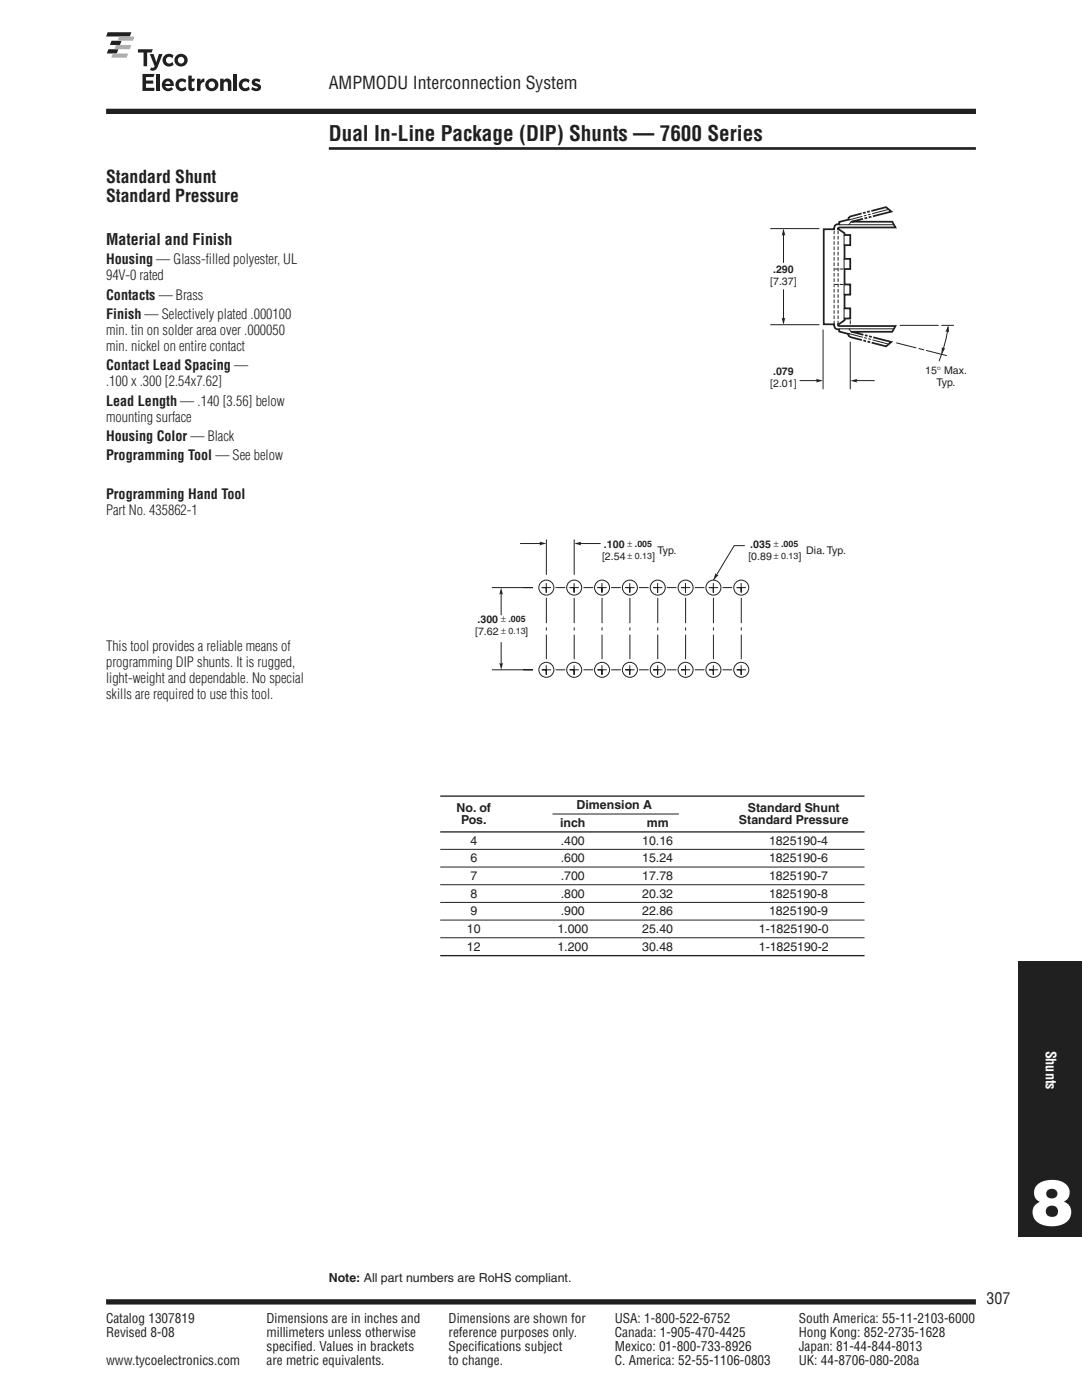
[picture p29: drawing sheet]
<svg xmlns="http://www.w3.org/2000/svg" width="216mm" height="279mm" viewBox="0 0 216 279" stroke-linecap="round" stroke-linejoin="round" font-family="sans-serif">
<defs><g id="words">
<text font-size="12.7" fill="#fff" x="205.7" y="244.5">8</text>
<text font-size="4.2" fill="#231f20" x="65.6" y="28">Dual In-Line Package (DIP) Shunts — 7600 Series</text>
<g font-size="3.5" fill="#231f20">
<text x="65.6" y="17.9">AMPMODU Interconnection System</text>
<text x="21.2" y="36.5">Standard Shunt</text>
<text x="21.2" y="40.4">Standard Pressure</text>
</g>
<g font-size="3.2" fill="#231f20">
<text x="21.2" y="48.9">Material and Finish</text>
<text x="196.8" y="260.3">307</text>
</g>
<g font-size="2.8" fill="#231f20">
<text x="21.2" y="52.7">Housing — Glass-filled polyester, UL</text>
<text x="21.2" y="55.9">94V-0 rated</text>
<text x="21.2" y="59.8">Contacts — Brass</text>
<text x="21.2" y="63.7">Finish — Selectively plated .000100</text>
<text x="21.2" y="66.9">min. tin on solder area over .000050</text>
<text x="21.2" y="70">min. nickel on entire contact</text>
<text x="21.2" y="73.9">Contact Lead Spacing —</text>
<text x="21.2" y="77.1">.100 x .300 [2.54x7.62]</text>
<text x="21.2" y="81">Lead Length — .140 [3.56] below</text>
<text x="21.2" y="84.1">mounting surface</text>
<text x="21.2" y="88">Housing Color — Black</text>
<text x="21.2" y="91.9">Programming Tool — See below</text>
<text x="21.2" y="99.7">Programming Hand Tool</text>
<text x="21.2" y="102.8">Part No. 435862-1</text>
<text x="21.2" y="130">This tool provides a reliable means of</text>
<text x="21.2" y="133.2">programming DIP shunts. It is rugged,</text>
<text x="21.2" y="136.3">light-weight and dependable. No special</text>
<text x="21.2" y="139.5">skills are required to use this tool.</text>
</g>
<text font-size="2.8" fill="#fff" x="208.7" y="209.7" transform="rotate(90 208.7 209.7)">Shunts</text>
<g font-size="2.6" fill="#231f20">
<text x="21.2" y="264">Catalog 1307819</text>
<text x="21.2" y="266.9">Revised 8-08</text>
<text x="53.2" y="264">Dimensions are in inches and</text>
<text x="53.2" y="266.9">millimeters unless otherwise</text>
<text x="53.2" y="269.7">specified. Values in brackets</text>
<text x="89.5" y="264">Dimensions are shown for</text>
<text x="89.5" y="266.9">reference purposes only.</text>
<text x="89.5" y="269.7">Specifications subject</text>
<text x="122.7" y="264">USA: 1-800-522-6752</text>
<text x="122.7" y="266.9">Canada: 1-905-470-4425</text>
<text x="122.7" y="269.7">Mexico: 01-800-733-8926</text>
<text x="159.4" y="266.9">Hong Kong: 852-2735-1628</text>
<text x="159.4" y="264">South America: 55-11-2103-6000</text>
<text x="159.4" y="269.7">Japan: 81-44-844-8013</text>
<text x="21.2" y="272.5">www.tycoelectronics.com</text>
<text x="53.2" y="272.5">are metric equivalents.</text>
<text x="89.5" y="272.5">to change.</text>
<text x="122.7" y="272.5">C. America: 52-55-1106-0803</text>
<text x="159.4" y="272.5">UK: 44-8706-080-208a</text>
</g>
<g font-size="2.5" fill="#231f20">
<text x="115.1" y="161.5">Dimension A</text>
<text x="91.1" y="162">No. of</text>
<text x="92" y="164.5">Pos.</text>
<text x="111.8" y="165">inch</text>
<text x="129" y="165">mm</text>
<text x="147.5" y="164.5">Standard Pressure</text>
<text x="149.2" y="162">Standard Shunt</text>
<text x="93.9" y="168.5">4</text>
<text x="93.9" y="172.1">6</text>
<text x="111.9" y="168.5">.400</text>
<text x="111.9" y="172.1">.600</text>
<text x="128.2" y="168.5">10.16</text>
<text x="128.2" y="172.1">15.24</text>
<text x="153.5" y="168.5">1825190-4</text>
<text x="153.5" y="172.1">1825190-6</text>
<text x="93.9" y="175.6">7</text>
<text x="93.9" y="179.1">8</text>
<text x="111.9" y="175.6">.700</text>
<text x="111.9" y="179.1">.800</text>
<text x="128.2" y="175.6">17.78</text>
<text x="128.2" y="179.1">20.32</text>
<text x="153.5" y="179.1">1825190-8</text>
<text x="153.5" y="175.6">1825190-7</text>
<text x="93.9" y="182.7">9</text>
<text x="111.9" y="182.7">.900</text>
<text x="128.2" y="182.7">22.86</text>
<text x="153.5" y="182.7">1825190-9</text>
<text x="93.2" y="186.2">10</text>
<text x="93.2" y="189.7">12</text>
<text x="111.2" y="186.2">1.000</text>
<text x="111.2" y="189.7">1.200</text>
<text x="128.2" y="186.2">25.40</text>
<text x="128.2" y="189.7">30.48</text>
<text x="151.4" y="186.2">1-1825190-0</text>
<text x="151.4" y="189.7">1-1825190-2</text>
<text x="65.6" y="255.8">Note: All part numbers are RoHS compliant.</text>
</g>
<g font-size="2.1" fill="#231f20">
<text x="153.7" y="57">[7.37]</text>
<text x="154.3" y="54.5">.290</text>
<text x="153.7" y="77.3">[2.01]</text>
<text x="154.3" y="74.9">.079</text>
<text x="184.6" y="74.6">15° Max.</text>
<text x="186.9" y="77.1">Typ.</text>
<text x="120.1" y="111.8">[2.54</text>
<text x="120.5" y="109.4">.100</text>
<text x="130.1" y="111.8">]</text>
<text x="131.2" y="110.6">Typ.</text>
<text x="149.3" y="111.8">[0.89</text>
<text x="149.7" y="109.4">.035</text>
<text x="159.3" y="111.8">]</text>
<text x="160.9" y="110.6">Dia. Typ.</text>
<text x="95.3" y="124.4">.300</text>
<text x="94.8" y="126.7">[7.62</text>
<text x="104.8" y="126.7">]</text>
</g>
<g font-size="1.8" fill="#231f20">
<text x="125.2" y="109.1">± .005</text>
<text x="125.2" y="111.6">± 0.13</text>
<text x="154.4" y="109.1">± .005</text>
<text x="154.4" y="111.6">± 0.13</text>
<text x="100" y="124.1">± .005</text>
<text x="100" y="126.6">± 0.13</text>
</g>
</g></defs>
<path d="M203.2 191.9h12.7v55h-12.7z" fill="#231f20"/>
<path d="M21.2 259.8h173.5" fill="none" stroke="#231f20" stroke-width="1.1" stroke-linecap="butt"/>
<path d="M65.6 24.9h129.1v4.2h-129.1z" fill="#fff"/>
<path d="M65.6 29.6h129.1" fill="none" stroke="#231f20" stroke-width=".53"/>
<path d="M154.5 6.4h40.2v12.3h-40.2z" fill="#fff"/>
<path d="M21.2 22.2h173.5" fill="none" stroke="#231f20" stroke-width="1.1" stroke-linecap="butt"/>
<path d="M21.2 6.4h40.2v13.8h-40.2z" fill="#fff"/>
<g fill="#231f20">
<path d="M21.5 6.4h4.7l-.3 .9h-4.7z"/>
<path d="M22.3 8.1h2l-.4 .9h-2z"/>
<path d="M21.6 9.8h2l-.3 .9h-2z"/>
</g>
<g fill="#b1b4b6">
<path d="M23.8 7.3h3.1l-.4 .8h-3.1z"/>
<path d="M23.1 9h3.1l-.3 .8h-3.1z"/>
<path d="M22.5 10.7h3.1l-.3 .8h-3.1z"/>
</g>
<g fill="#231f20">
<path d="M29.9 10.8h.7l.6 1.6 .5-1.6h.7l-.9 2.5a1.05 1.05 0 0 1-1.6 .7l.3-.5h.4l.3-.3z"/>
<path d="M27.5 9.8h3l-.3 .7h-.8v2.7h-.8v-2.7h-1.1z"/>
<path d="M32.9 11a1.34 1.34 0 0 1 1.7 .1l-.2 .5a.69 .69 0 0 0-1.1-.1 .69 .69 0 0 0 .1 1.1 .69 .69 0 0 0 1-.3l.2 .6a1.28 1.28 0 0 1-1.8-.1 1.28 1.28 0 0 1 .1-1.8z"/>
<path d="M28.4 14.8h2.5l-.3 .6h-1.5v.7h1.5v.6h-1.5v.8h1.7v.6h-2.4z"/>
<path d="M31.2 14.8h.7v3.3h-.7z"/>
<path d="M37.6 15.1h.7v.6h.6l-.2 .6h-.4v1a.33 .33 0 0 0 .5 .2v.5l-.3 .2a.7 .7 0 0 1-.9-.7z"/>
<path d="M43.9 15.7h.7v.4a.84 .84 0 0 1 1-.4 .84 .84 0 0 1 .6 .9v1.5h-.7l-.1-1.6a.43 .43 0 0 0-.7 0l-.1 1.6h-.7z"/>
<path d="M46.6 14.8h.7v.6h-.7z"/>
<path d="M46.6 15.7h.7v2.4h-.7z"/>
<path d="M50.5 15.9a1.33 1.33 0 0 1 1.5 0l-.2 .5-.3-.1a.45 .45 0 0 0-.6 .1l.1 .1a1.06 1.06 0 0 1 1 1.2 1.31 1.31 0 0 1-1.9 .1l.2-.5 .3 .2a.58 .58 0 0 0 .9 0l-.2-.2a1.03 1.03 0 0 1-1-1.2z"/>
<path d="M35.5 15.9a1.34 1.34 0 0 1 1.7 .1l-.2 .6a.69 .69 0 0 0-1.1-.2 .69 .69 0 0 0 .1 1.1 .69 .69 0 0 0 1-.2l.2 .5a1.28 1.28 0 0 1-1.9 0 1.28 1.28 0 0 1 .2-1.9z"/>
<path d="M48.1 15.9a1.34 1.34 0 0 1 1.7 .1l-.2 .6a.69 .69 0 0 0-1.1-.2 .69 .69 0 0 0 .1 1.1 .69 .69 0 0 0 1-.2l.2 .5a1.28 1.28 0 0 1-1.8 0 1.28 1.28 0 0 1 .1-1.9z"/>
<path d="M39.3 15.7h.7v.5a.75 .75 0 0 1 .8-.5v.7a.72 .72 0 0 0-.8 .8v.9h-.7z"/>
<path d="M35.5 12a.66 .66 0 0 1 1.3 0 .66 .66 0 0 1-1.3 0zM34.8 12a1.3 1.3 0 0 0 2.6 0 1.3 1.3 0 0 0-2.6 0z"/>
<path d="M33.2 16.3a.51 .51 0 0 1 .8 .4h-1zM32.8 15.9a1.29 1.29 0 0 0-.2 1.9 1.29 1.29 0 0 0 2-.1l-.4-.3-.2 .1a.66 .66 0 0 1-1-.3h1.7a1.22 1.22 0 0 0-.5-1.3 1.22 1.22 0 0 0-1.4 0z"/>
<path d="M41.6 16.9a.66 .66 0 0 1 1.3 0 .66 .66 0 0 1-1.3 0zM41 17a1.3 1.3 0 0 0 2.6 0 1.3 1.3 0 0 0-2.6 0z"/>
</g>
<g fill="#fff">
<path d="M65.6 254h129.1v3.2h-129.1z"/>
<path d="M21.2 33.9h40.2v70.6h-40.2z"/>
<path d="M21.2 127.9h40.2v13.7h-40.2z"/>
<path d="M150.3 39.8h44.4v41.5h-44.4z"/>
</g>
<path d="M166.4 45.8h.8M166.4 64.6h.8" fill="none" stroke="#231f20" stroke-width=".2"/>
<path d="M164.4 45.8l2-.1v-.1a.8 .8 0 0 1 1.1-.8v-.5l1.8-.5v-.2a3.9 3.9 0 0 1 2.2-.9l5.3-1.4 1.1 .9-7.9 2.1h8l.7 1.1h-10.8l-.7 .2v.2l1.3 .7v.4h1.2v2h-1.2v2.8h1.2v2h-1.2v3.1h1.2v2h-1.2v2.7h1.2v2.1h-1.2v.3l-1.3 .8v.3l11.5 .1-.7 1.1h-8l7.9 2-1.1 .9-5.3-1.4a3.9 3.9 0 0 1-2.2-.8v-.2l-1.8-.5v-.5h-.3a.79 .79 0 0 1-.8-1h-2z" fill="#fff"/>
<path d="M164.4 45.8l2-.1v-.1a.8 .8 0 0 1 1.1-.8v-.5l1.8-.5v-.2a3.9 3.9 0 0 1 2.2-.9l5.3-1.4 1.1 .9-7.9 2.1h8l.7 1.1h-10.8l-.7 .2v.2l1.3 .7v.4h1.2v2h-1.2v2.8h1.2v2h-1.2v3.1h1.2v2h-1.2v2.7h1.2v2.1h-1.2v.3l-1.3 .8v.3l11.5 .1-.7 1.1h-8l7.9 2-1.1 .9-5.3-1.4a3.9 3.9 0 0 1-2.2-.8v-.2l-1.8-.5v-.5h-.3a.79 .79 0 0 1-.8-1h-2z" fill="none" stroke="#231f20" stroke-width=".35"/>
<path d="M167.5 44.8h10.9M168.4 46.9v2.1M168.4 51.7v2M168.4 56.8v2M170.1 44.1l-.3 .1-.4 .6M177.3 41.8l-8 2.1M167.5 65.6h10.9M168.4 61.5v2M169.3 66.6l8 2.1M169.4 65.6l.4 .7h.3" fill="none" stroke="#231f20" stroke-width=".2"/>
<path d="M168.2 53.7h-1.6M168.2 56.8h-1.6" fill="none" stroke="#231f20" stroke-width=".2" stroke-dasharray=".7 .4" stroke-linecap="butt"/>
<g fill="#fff">
<path d="M171.8 42.4l.3-.1 .5 1.6h-.3z"/>
<path d="M172.7 42.2l.3-.1 .4 1.5-.3 .1z"/>
<path d="M173.5 41.9l.3-.1 .4 1.6-.3 .1z"/>
<path d="M172.4 66.5l.3 .1-.5 1.6-.3-.1z"/>
<path d="M173.2 66.8l.3 .1-.5 1.5-.3-.1z"/>
<path d="M174 67l.3 .1-.4 1.5h-.3z"/>
</g>
<path d="M166.4 64.7v-19M167.2 64.7v-19" fill="none" stroke="#231f20" stroke-width=".2" stroke-dasharray=".7 .4" stroke-linecap="butt"/>
<path d="M153.7 45.6h9.8M156.3 46v6.5M156.3 57.7v6.7M153.7 64.8h9.8M164.2 65.8v11.9M169.7 68.2v9.5M178.8 68.4l4 1M179.5 64.9h7.8M183.3 69.5l1.1 .3M184.8 69.9l4.1 1.1M187.8 64.9h2.5" fill="none" stroke="#231f20" stroke-width=".2"/>
<g fill="#231f20">
<path d="M156.3 45.6l.4 1.4-.4-.2-.3 .2z"/>
<path d="M156 63.4l.3 .2 .4-.2-.4 1.4z"/>
<path d="M169.7 76l1.4-.4-.3 .4 .3 .3z"/>
<path d="M162.8 75.6l1.4 .4-1.4 .3 .3-.3z"/>
</g>
<path d="M159.6 76h3.9M170.7 76h3.8" fill="none" stroke="#231f20" stroke-width=".2"/>
<g fill="#231f20">
<path d="M187.9 69.2l.3 .4 .4-.1-.7 1.2z"/>
<path d="M189.2 64.9l.2 1.5-.4-.3-.4 .2z"/>
</g>
<path d="M169.7 63.9v.8M188.1 70.1l-.7 2M189.1 65.3l-.3 2.1-.8 2.9" fill="none" stroke="#231f20" stroke-width=".2"/>
<path d="M89.9 102.7h83.4v38h-83.4z" fill="#fff"/>
<g fill="none" stroke="#231f20" stroke-width=".2">
<path d="M98.1 117.3h8.3M109 116.4v1.9v-1h-.9h1.8M109 107.7v7M109 119.3v5.1M110.8 117.3h2M114.6 116.4v1.9v-1h-.9h1.8M114.6 107.7v7M114.6 119.3v5.1M116.4 117.3h2M120.1 116.4v1.9v-1h-.9h1.9M120.1 119.3v5.1M121.9 117.3h2"/>
<path d="M125.7 116.4v1.9v-1h-.9h1.8M125.7 119.3v5.1M127.5 117.3h1.9M131.2 116.4v1.9v-1h-.9h1.9M131.2 119.3v5.1M133.1 117.3h1.9M136.8 116.4v1.9v-1h-.9h1.8M136.8 119.3v5.1M138.6 117.3h2M142.3 116.4v1.9v-1h-.8h1.8M142.4 119.3v5.1M144.2 117.3h1.9"/>
<path d="M147.9 116.4v1.9v-1h-.9h1.8M147.9 119.3v5.1M98.1 133.7h8.3M109 132.8v1.9v-1h-.9h1.8M109 125.2v.6M109 126.7v4.9M110.8 133.7h2M114.6 132.8v1.9v-1h-.9h1.8M114.6 125.2v.6M114.6 126.7v4.9M116.4 133.7h2M120.1 132.8v1.9v-1h-.9h1.9"/>
<path d="M120.1 125.2v.6M120.1 126.7v4.9M121.9 133.7h2M125.7 132.8v1.9v-1h-.9h1.8M125.7 125.2v.6M125.7 126.7v4.9M127.5 133.7h1.9M131.2 132.8v1.9v-1h-.9h1.9M131.2 125.2v.6M131.2 126.7v4.9M133.1 133.7h1.9M136.8 132.8v1.9v-1h-.9h1.8"/>
<path d="M136.8 125.2v.6M136.8 126.7v4.9M138.6 133.7h2M142.3 132.8v1.9v-1h-.8h1.8M142.4 125.2v.6M142.4 126.7v4.9M144.2 133.7h1.9M147.9 132.8v1.9v-1h-.9h1.8M147.9 125.2v.6M147.9 126.7v4.9"/>
<circle cx="109" cy="117.3" r="1.5"/>
<circle cx="114.6" cy="117.3" r="1.5"/>
<circle cx="120.1" cy="117.3" r="1.5"/>
<circle cx="125.7" cy="117.3" r="1.5"/>
<circle cx="131.2" cy="117.3" r="1.5"/>
<circle cx="136.8" cy="117.3" r="1.5"/>
<circle cx="142.4" cy="117.3" r="1.5"/>
<circle cx="147.9" cy="117.3" r="1.5"/>
<circle cx="109" cy="133.7" r="1.5"/>
<circle cx="114.6" cy="133.7" r="1.5"/>
<circle cx="120.1" cy="133.7" r="1.5"/>
<circle cx="125.7" cy="133.7" r="1.5"/>
<circle cx="131.2" cy="133.7" r="1.5"/>
<circle cx="136.8" cy="133.7" r="1.5"/>
<circle cx="142.4" cy="133.7" r="1.5"/>
<circle cx="147.9" cy="133.7" r="1.5"/>
</g>
<g fill="#231f20">
<path d="M100 117.3l.4 1.4-.4-.3-.4 .3z"/>
<path d="M99.6 132.3l.4 .2 .4-.2-.4 1.4z"/>
<path d="M114.6 108.5l1.4-.4-.2 .4 .2 .3z"/>
<path d="M107.6 108.1l1.4 .4-1.4 .3 .3-.3z"/>
</g>
<path d="M100 118.3v4.5M103.8 108.5h4.3M115.5 108.5h4.3M148.6 108.9h-2.1l-4.1 6.9M100 128.2v4.5" fill="none" stroke="#231f20" stroke-width=".2"/>
<path d="M142.8 114.4l.2 .4 .4-.1-1 1.1z" fill="#231f20"/>
<g fill="#fff">
<path d="M65.5 39.9h85v58.7h-85z"/>
<path d="M21.2 106.3h40.2v20.2h-40.2z"/>
<path d="M87.8 158.8h84.7v33.5h-84.7z"/>
</g>
<path d="M87.8 158.9h84.7M87.8 166h84.7M87.8 190.7h84.7" fill="none" stroke="#231f20" stroke-width=".26"/>
<path d="M87.8 169.5h84.7M87.8 173h84.7M87.8 176.6h84.7M110.2 162.5h25.3M87.8 180.1h84.7M87.8 183.6h84.7M87.8 187.1h84.7" fill="none" stroke="#231f20" stroke-width=".2"/>
<use href="#words"/>
</svg>
